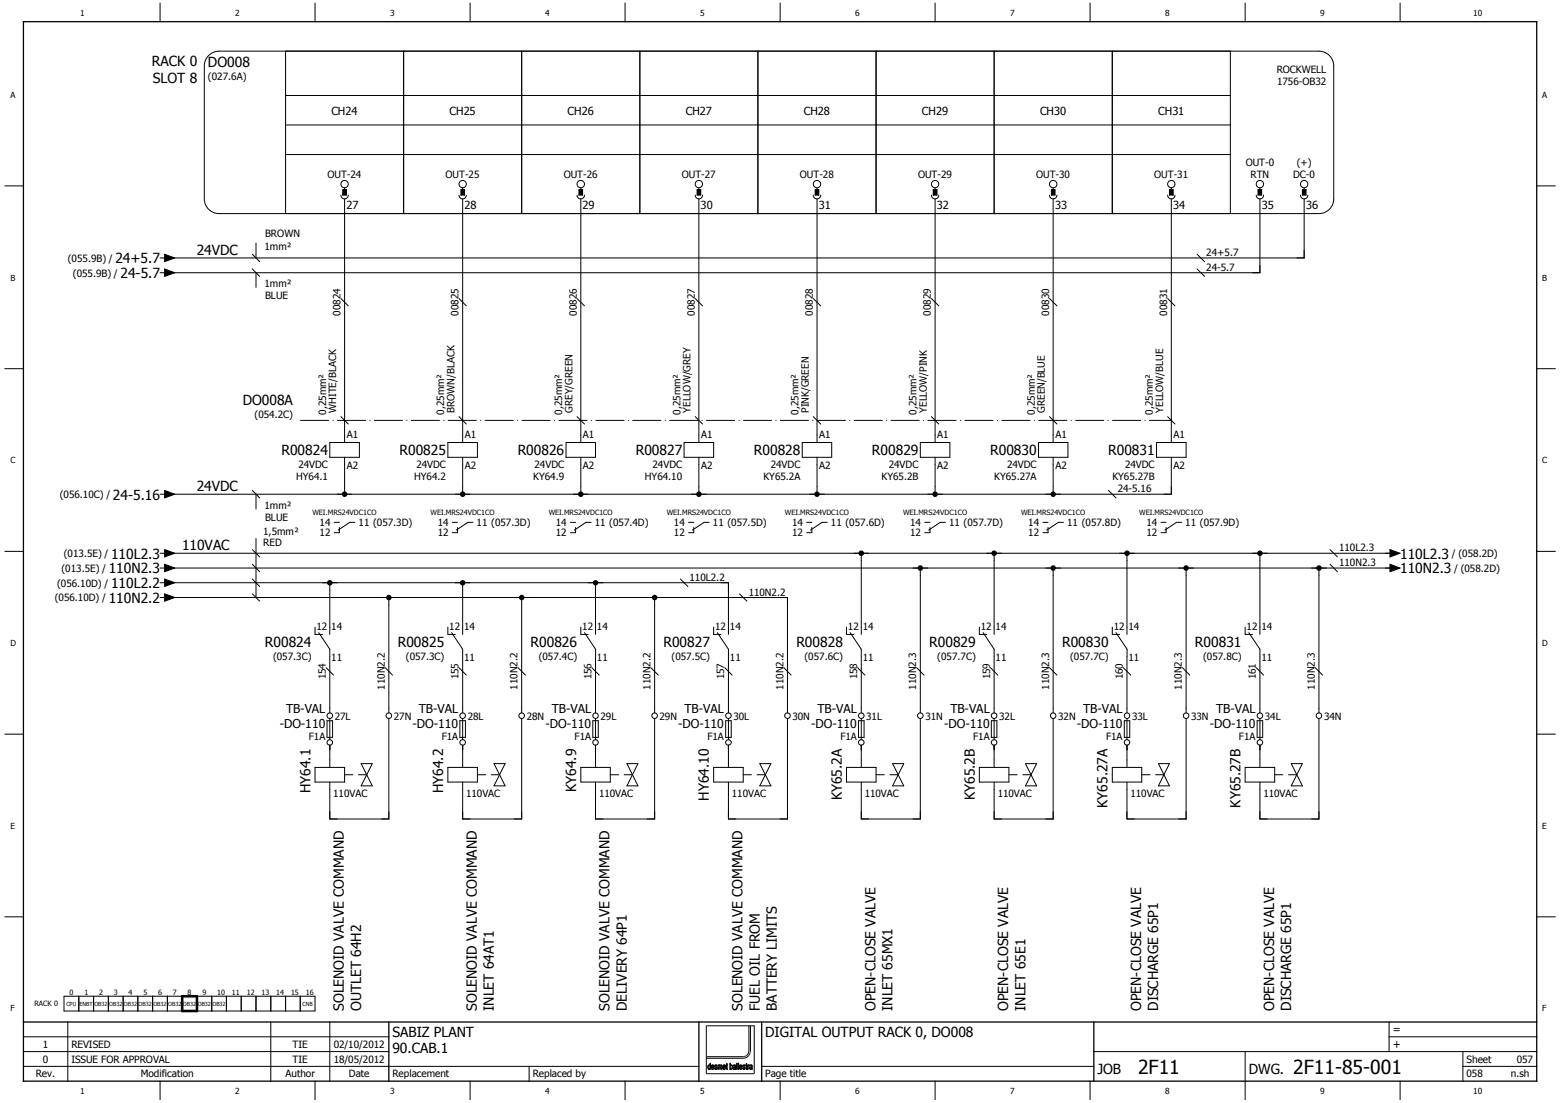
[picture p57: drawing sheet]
<svg xmlns="http://www.w3.org/2000/svg" width="297mm" height="210mm" viewBox="0 0 297 210" stroke-linecap="round" stroke-linejoin="round" font-family="sans-serif">
<defs><g id="words">
<g font-size="3.7">
<text x="216.7" y="204.4">2F11</text>
<text x="246.2" y="204.4">2F11-85-001</text>
</g>
<g font-size="2.6">
<text x="28.9" y="12.7">RACK 0</text>
<text x="29.1" y="15.8">SLOT 8</text>
<text x="39.6" y="12.7">DO008</text>
<text x="22" y="50.1">24+5.7</text>
<text x="22.9" y="52.9">24-5.7</text>
<text x="37.5" y="48.5">24VDC</text>
<text x="46.2" y="77.2">DO008A</text>
<text x="53.6" y="86.7">R00824</text>
<text x="76.1" y="86.7">R00825</text>
<text x="98.6" y="86.7">R00826</text>
<text x="121" y="86.7">R00827</text>
<text x="143.5" y="86.7">R00828</text>
<text x="166" y="86.7">R00829</text>
<text x="188.5" y="86.7">R00830</text>
<text x="211" y="86.7">R00831</text>
<text x="21.5" y="95.1">24-5.16</text>
<text x="37.5" y="93.5">24VDC</text>
<text x="21.1" y="106.3">110L2.3</text>
<text x="34.7" y="104.8">110VAC</text>
<text x="266.6" y="106.3">110L2.3</text>
<text x="20.7" y="109.2">110N2.3</text>
<text x="21.1" y="112">110L2.2</text>
<text x="266.6" y="109.2">110N2.3</text>
<text x="20.7" y="114.8">110N2.2</text>
<text x="50.4" y="123.2">R00824</text>
<text x="75.7" y="123.2">R00825</text>
<text x="101" y="123.2">R00826</text>
<text x="126.3" y="123.2">R00827</text>
<text x="151.6" y="123.2">R00828</text>
<text x="176.9" y="123.2">R00829</text>
<text x="202.2" y="123.2">R00830</text>
<text x="227.5" y="123.2">R00831</text>
<text x="59.1" y="151" transform="rotate(-90 59.1 151)">HY64.1</text>
<text x="84.4" y="151" transform="rotate(-90 84.4 151)">HY64.2</text>
<text x="109.7" y="150.7" transform="rotate(-90 109.7 150.7)">KY64.9</text>
<text x="135" y="152.4" transform="rotate(-90 135 152.4)">HY64.10</text>
<text x="160.3" y="152.3" transform="rotate(-90 160.3 152.3)">KY65.2A</text>
<text x="185.6" y="152.3" transform="rotate(-90 185.6 152.3)">KY65.2B</text>
<text x="210.9" y="153.8" transform="rotate(-90 210.9 153.8)">KY65.27A</text>
<text x="236.2" y="153.7" transform="rotate(-90 236.2 153.7)">KY65.27B</text>
<text x="65.5" y="192.4" transform="rotate(-90 65.5 192.4)">SOLENOID VALVE COMMAND</text>
<text x="68.7" y="192.4" transform="rotate(-90 68.7 192.4)">OUTLET 64H2</text>
<text x="74.7" y="197.4">SABIZ PLANT</text>
<text x="90.8" y="192.4" transform="rotate(-90 90.8 192.4)">SOLENOID VALVE COMMAND</text>
<text x="94.1" y="192.4" transform="rotate(-90 94.1 192.4)">INLET 64AT1</text>
<text x="116.1" y="192.4" transform="rotate(-90 116.1 192.4)">SOLENOID VALVE COMMAND</text>
<text x="119.4" y="192.4" transform="rotate(-90 119.4 192.4)">DELIVERY 64P1</text>
<text x="141.4" y="192.4" transform="rotate(-90 141.4 192.4)">SOLENOID VALVE COMMAND</text>
<text x="144.6" y="192.4" transform="rotate(-90 144.6 192.4)">FUEL OIL FROM</text>
<text x="145.7" y="197.4">DIGITAL OUTPUT RACK 0, DO008</text>
<text x="147.9" y="192.4" transform="rotate(-90 147.9 192.4)">BATTERY LIMITS</text>
<text x="166.7" y="192.4" transform="rotate(-90 166.7 192.4)">OPEN-CLOSE VALVE</text>
<text x="169.9" y="192.4" transform="rotate(-90 169.9 192.4)">INLET 65MX1</text>
<text x="192" y="192.4" transform="rotate(-90 192 192.4)">OPEN-CLOSE VALVE</text>
<text x="195.3" y="192.4" transform="rotate(-90 195.3 192.4)">INLET 65E1</text>
<text x="217.3" y="192.4" transform="rotate(-90 217.3 192.4)">OPEN-CLOSE VALVE</text>
<text x="220.6" y="192.4" transform="rotate(-90 220.6 192.4)">DISCHARGE 65P1</text>
<text x="242.6" y="192.4" transform="rotate(-90 242.6 192.4)">OPEN-CLOSE VALVE</text>
<text x="245.8" y="192.4" transform="rotate(-90 245.8 192.4)">DISCHARGE 65P1</text>
<text x="74.7" y="200.6">90.CAB.1</text>
<text x="209" y="204.4">JOB</text>
<text x="237.8" y="204.4">DWG.</text>
</g>
<g font-size="2.3">
<text x="54.5" y="135.7">TB-VAL</text>
<text x="79.8" y="135.7">TB-VAL</text>
<text x="105.1" y="135.7">TB-VAL</text>
<text x="130.4" y="135.7">TB-VAL</text>
<text x="155.7" y="135.7">TB-VAL</text>
<text x="181" y="135.7">TB-VAL</text>
<text x="206.3" y="135.7">TB-VAL</text>
<text x="231.6" y="135.7">TB-VAL</text>
<text x="53.3" y="138.5">-DO-110</text>
<text x="78.6" y="138.5">-DO-110</text>
<text x="103.9" y="138.5">-DO-110</text>
<text x="129.2" y="138.5">-DO-110</text>
<text x="154.5" y="138.5">-DO-110</text>
<text x="179.8" y="138.5">-DO-110</text>
<text x="205.1" y="138.5">-DO-110</text>
<text x="230.4" y="138.5">-DO-110</text>
</g>
<g font-size="2.1">
<text x="63.1" y="21.8">CH24</text>
<text x="85.6" y="21.8">CH25</text>
<text x="108.1" y="21.8">CH26</text>
<text x="130.6" y="21.8">CH27</text>
<text x="153.1" y="21.8">CH28</text>
<text x="175.6" y="21.8">CH29</text>
<text x="198" y="21.8">CH30</text>
<text x="220.5" y="21.8">CH31</text>
<text x="66" y="39.8">27</text>
<text x="88.4" y="39.8">28</text>
<text x="110.9" y="39.8">29</text>
<text x="133.4" y="39.8">30</text>
<text x="155.9" y="39.8">31</text>
<text x="178.4" y="39.8">32</text>
<text x="200.9" y="39.8">33</text>
<text x="223.4" y="39.8">34</text>
<text x="240.2" y="39.8">35</text>
<text x="248.7" y="39.8">36</text>
<text x="265.2" y="196.7">=</text>
<text x="265.2" y="199.5">+</text>
</g>
<g font-size="1.9">
<text x="39.6" y="15.2">(027.6A)</text>
<text x="243.1" y="13.9">ROCKWELL</text>
<text x="243.2" y="16.2">1756-OB32</text>
<text x="62.4" y="33.9">OUT-24</text>
<text x="84.9" y="33.9">OUT-25</text>
<text x="107.3" y="33.9">OUT-26</text>
<text x="129.8" y="33.9">OUT-27</text>
<text x="152.3" y="33.9">OUT-28</text>
<text x="174.8" y="33.9">OUT-29</text>
<text x="197.3" y="33.9">OUT-30</text>
<text x="219.8" y="33.9">OUT-31</text>
<text x="237.2" y="31.6">OUT-0</text>
<text x="238.1" y="33.9">RTN</text>
<text x="246.2" y="33.9">DC-0</text>
<text x="246.9" y="31.6">(+)</text>
<text x="50.4" y="47.7">1mm²</text>
<text x="50.5" y="45.1">BROWN</text>
<text x="12.9" y="49.8">(055.9B) /</text>
<text x="13.9" y="52.6">(055.9B) /</text>
<text x="229.7" y="48.7">24+5.7</text>
<text x="229.7" y="51.5">24-5.7</text>
<text x="50.4" y="54.7">1mm²</text>
<text x="50.5" y="57">BLUE</text>
<text x="64.8" y="60.1" transform="rotate(-90 64.8 60.1)">00824</text>
<text x="87.3" y="60.1" transform="rotate(-90 87.3 60.1)">00825</text>
<text x="109.8" y="60.1" transform="rotate(-90 109.8 60.1)">00826</text>
<text x="132.3" y="60.1" transform="rotate(-90 132.3 60.1)">00827</text>
<text x="154.8" y="60.1" transform="rotate(-90 154.8 60.1)">00828</text>
<text x="177.3" y="60.1" transform="rotate(-90 177.3 60.1)">00829</text>
<text x="199.8" y="60.1" transform="rotate(-90 199.8 60.1)">00830</text>
<text x="222.2" y="60.1" transform="rotate(-90 222.2 60.1)">00831</text>
<text x="48.5" y="79.6">(054.2C)</text>
<text x="62.1" y="79" transform="rotate(-90 62.1 79)">0,25mm²</text>
<text x="64" y="78.6" transform="rotate(-90 64 78.6)">WHITE/BLACK</text>
<text x="66" y="83.4">A1</text>
<text x="84.6" y="79" transform="rotate(-90 84.6 79)">0,25mm²</text>
<text x="86.5" y="78.6" transform="rotate(-90 86.5 78.6)">BROWN/BLACK</text>
<text x="88.5" y="83.4">A1</text>
<text x="107.1" y="79" transform="rotate(-90 107.1 79)">0,25mm²</text>
<text x="109" y="78.6" transform="rotate(-90 109 78.6)">GREY/GREEN</text>
<text x="111" y="83.4">A1</text>
<text x="129.6" y="79" transform="rotate(-90 129.6 79)">0,25mm²</text>
<text x="131.5" y="78.6" transform="rotate(-90 131.5 78.6)">YELLOW/GREY</text>
<text x="133.5" y="83.4">A1</text>
<text x="152" y="79" transform="rotate(-90 152 79)">0,25mm²</text>
<text x="154" y="78.6" transform="rotate(-90 154 78.6)">PINK/GREEN</text>
<text x="156" y="83.4">A1</text>
<text x="174.5" y="79" transform="rotate(-90 174.5 79)">0,25mm²</text>
<text x="176.5" y="78.6" transform="rotate(-90 176.5 78.6)">YELLOW/PINK</text>
<text x="178.5" y="83.4">A1</text>
<text x="197" y="79" transform="rotate(-90 197 79)">0,25mm²</text>
<text x="199" y="78.6" transform="rotate(-90 199 78.6)">GREEN/BLUE</text>
<text x="201" y="83.4">A1</text>
<text x="219.5" y="79" transform="rotate(-90 219.5 79)">0,25mm²</text>
<text x="221.5" y="78.6" transform="rotate(-90 221.5 78.6)">YELLOW/BLUE</text>
<text x="223.5" y="83.4">A1</text>
<text x="56.8" y="89.1">24VDC</text>
<text x="66" y="89.3">A2</text>
<text x="79.3" y="89.1">24VDC</text>
<text x="88.5" y="89.3">A2</text>
<text x="101.8" y="89.1">24VDC</text>
<text x="111" y="89.3">A2</text>
<text x="124.3" y="89.1">24VDC</text>
<text x="133.5" y="89.3">A2</text>
<text x="146.8" y="89.1">24VDC</text>
<text x="156" y="89.3">A2</text>
<text x="169.2" y="89.1">24VDC</text>
<text x="178.5" y="89.3">A2</text>
<text x="191.7" y="89.1">24VDC</text>
<text x="201" y="89.3">A2</text>
<text x="214.2" y="89.1">24VDC</text>
<text x="223.5" y="89.3">A2</text>
<text x="11.4" y="94.8">(056.10C) /</text>
<text x="56.4" y="91.4">HY64.1</text>
<text x="78.9" y="91.4">HY64.2</text>
<text x="101.5" y="91.4">KY64.9</text>
<text x="122.8" y="91.4">HY64.10</text>
<text x="145.4" y="91.4">KY65.2A</text>
<text x="167.9" y="91.4">KY65.2B</text>
<text x="189.3" y="91.4">KY65.27A</text>
<text x="211.8" y="91.4">KY65.27B</text>
<text x="212.8" y="93.7">24-5.16</text>
<text x="50.1" y="101.8">1,5mm²</text>
<text x="50.4" y="96.9">1mm²</text>
<text x="50.5" y="99.1">BLUE</text>
<text x="60.9" y="100.2">14</text>
<text x="68.3" y="100.2">11 (057.3D)</text>
<text x="83.4" y="100.2">14</text>
<text x="90.8" y="100.2">11 (057.3D)</text>
<text x="105.8" y="100.2">14</text>
<text x="113.3" y="100.2">11 (057.4D)</text>
<text x="128.3" y="100.2">14</text>
<text x="135.7" y="100.2">11 (057.5D)</text>
<text x="150.8" y="100.2">14</text>
<text x="158.2" y="100.2">11 (057.6D)</text>
<text x="173.3" y="100.2">14</text>
<text x="180.7" y="100.2">11 (057.7D)</text>
<text x="195.8" y="100.2">14</text>
<text x="203.2" y="100.2">11 (057.8D)</text>
<text x="218.3" y="100.2">14</text>
<text x="225.7" y="100.2">11 (057.9D)</text>
<text x="12.1" y="106">(013.5E) /</text>
<text x="50.1" y="103.9">RED</text>
<text x="60.9" y="102.1">12</text>
<text x="83.4" y="102.1">12</text>
<text x="105.8" y="102.1">12</text>
<text x="128.3" y="102.1">12</text>
<text x="150.8" y="102.1">12</text>
<text x="173.3" y="102.1">12</text>
<text x="195.8" y="102.1">12</text>
<text x="218.3" y="102.1">12</text>
<text x="255" y="104.9">110L2.3</text>
<text x="255" y="107.8">110N2.3</text>
<text x="276.4" y="106">/ (058.2D)</text>
<text x="10.9" y="111.7">(056.10D) /</text>
<text x="11.7" y="108.9">(013.5E) /</text>
<text x="131.3" y="110.6">110L2.2</text>
<text x="142.6" y="113.4">110N2.2</text>
<text x="276.9" y="108.9">/ (058.2D)</text>
<text x="10.5" y="114.5">(056.10D) /</text>
<text x="60.3" y="119.9">12</text>
<text x="63.1" y="119.9">14</text>
<text x="85.6" y="119.9">12</text>
<text x="88.4" y="119.9">14</text>
<text x="110.9" y="119.9">12</text>
<text x="113.7" y="119.9">14</text>
<text x="136.2" y="119.9">12</text>
<text x="139" y="119.9">14</text>
<text x="161.5" y="119.9">12</text>
<text x="164.3" y="119.9">14</text>
<text x="186.8" y="119.9">12</text>
<text x="189.6" y="119.9">14</text>
<text x="212.1" y="119.9">12</text>
<text x="214.9" y="119.9">14</text>
<text x="237.4" y="119.9">12</text>
<text x="240.2" y="119.9">14</text>
<text x="52" y="125.6">(057.3C)</text>
<text x="63.1" y="125.9">11</text>
<text x="77.3" y="125.6">(057.3C)</text>
<text x="88.4" y="125.9">11</text>
<text x="102.6" y="125.6">(057.4C)</text>
<text x="113.7" y="125.9">11</text>
<text x="127.9" y="125.6">(057.5C)</text>
<text x="139" y="125.9">11</text>
<text x="153.2" y="125.6">(057.6C)</text>
<text x="164.3" y="125.9">11</text>
<text x="178.5" y="125.6">(057.7C)</text>
<text x="189.6" y="125.9">11</text>
<text x="203.8" y="125.6">(057.7C)</text>
<text x="214.9" y="125.9">11</text>
<text x="229.1" y="125.6">(057.8C)</text>
<text x="240.2" y="125.9">11</text>
<text x="62" y="129.3" transform="rotate(-90 62 129.3)">154</text>
<text x="73.3" y="131.3" transform="rotate(-90 73.3 131.3)">110N2.2</text>
<text x="87.3" y="129.3" transform="rotate(-90 87.3 129.3)">155</text>
<text x="98.5" y="131.3" transform="rotate(-90 98.5 131.3)">110N2.2</text>
<text x="112.6" y="129.3" transform="rotate(-90 112.6 129.3)">156</text>
<text x="123.9" y="131.3" transform="rotate(-90 123.9 131.3)">110N2.2</text>
<text x="137.9" y="129.3" transform="rotate(-90 137.9 129.3)">157</text>
<text x="149.2" y="131.3" transform="rotate(-90 149.2 131.3)">110N2.2</text>
<text x="163.2" y="129.3" transform="rotate(-90 163.2 129.3)">158</text>
<text x="174.5" y="131.3" transform="rotate(-90 174.5 131.3)">110N2.3</text>
<text x="188.5" y="129.3" transform="rotate(-90 188.5 129.3)">159</text>
<text x="199.8" y="131.3" transform="rotate(-90 199.8 131.3)">110N2.3</text>
<text x="213.8" y="129.3" transform="rotate(-90 213.8 129.3)">160</text>
<text x="225.1" y="131.3" transform="rotate(-90 225.1 131.3)">110N2.3</text>
<text x="239.1" y="129.3" transform="rotate(-90 239.1 129.3)">161</text>
<text x="250.4" y="131.3" transform="rotate(-90 250.4 131.3)">110N2.3</text>
<text x="63.8" y="137">27L</text>
<text x="75" y="137">27N</text>
<text x="89.1" y="137">28L</text>
<text x="100.3" y="137">28N</text>
<text x="114.4" y="137">29L</text>
<text x="125.6" y="137">29N</text>
<text x="139.7" y="137">30L</text>
<text x="150.9" y="137">30N</text>
<text x="164.9" y="137">31L</text>
<text x="176.2" y="137">31N</text>
<text x="190.3" y="137">32L</text>
<text x="201.5" y="137">32N</text>
<text x="215.6" y="137">33L</text>
<text x="226.8" y="137">33N</text>
<text x="240.9" y="137">34L</text>
<text x="252.1" y="137">34N</text>
<text x="58.8" y="140.9">F1A</text>
<text x="84.1" y="140.9">F1A</text>
<text x="109.4" y="140.9">F1A</text>
<text x="134.7" y="140.9">F1A</text>
<text x="160" y="140.9">F1A</text>
<text x="185.3" y="140.9">F1A</text>
<text x="210.6" y="140.9">F1A</text>
<text x="235.9" y="140.9">F1A</text>
<text x="63.5" y="151.6">110VAC</text>
<text x="88.7" y="151.6">110VAC</text>
<text x="114.1" y="151.6">110VAC</text>
<text x="139.4" y="151.6">110VAC</text>
<text x="164.7" y="151.6">110VAC</text>
<text x="190" y="151.6">110VAC</text>
<text x="215.3" y="151.6">110VAC</text>
<text x="240.6" y="151.6">110VAC</text>
<text x="8.1" y="202.3">0</text>
<text x="8.1" y="199.5">1</text>
<text x="13.6" y="202.3">ISSUE FOR APPROVAL</text>
<text x="13.6" y="199.5">REVISED</text>
<text x="55.7" y="202.3">TIE</text>
<text x="55.7" y="199.5">TIE</text>
<text x="63.5" y="202.3">18/05/2012</text>
<text x="63.5" y="199.5">02/10/2012</text>
<text x="279.2" y="202.3">Sheet</text>
<text x="288.8" y="202.3">057</text>
<text x="6.8" y="205.1">Rev.</text>
<text x="26.8" y="205.1">Modification</text>
<text x="54.4" y="205.1">Author</text>
<text x="66.4" y="205.1">Date</text>
<text x="74.7" y="205.1">Replacement</text>
<text x="101.4" y="205.1">Replaced by</text>
<text x="145.7" y="205.1">Page title</text>
<text x="279.2" y="205.1">058</text>
<text x="287.7" y="205.1">n.sh</text>
</g>
<g font-size="1.6">
<text x="15.3" y="3.1">1</text>
<text x="44.8" y="3.1">2</text>
<text x="74.3" y="3.1">3</text>
<text x="103.8" y="3.1">4</text>
<text x="133.3" y="3.1">5</text>
<text x="162.9" y="3.1">6</text>
<text x="192.4" y="3.1">7</text>
<text x="221.9" y="3.1">8</text>
<text x="251.4" y="3.1">9</text>
<text x="280.5" y="3.1">10</text>
<text x="2" y="18.6">A</text>
<text x="293.7" y="18.6">A</text>
<text x="2" y="53.4">B</text>
<text x="293.7" y="53.4">B</text>
<text x="2" y="88.2">C</text>
<text x="293.7" y="88.2">C</text>
<text x="2" y="123">D</text>
<text x="293.7" y="123">D</text>
<text x="2" y="157.8">E</text>
<text x="293.7" y="157.8">E</text>
<text x="2" y="192.6">F</text>
<text x="293.7" y="192.6">F</text>
<text x="15.3" y="208.3">1</text>
<text x="44.8" y="208.3">2</text>
<text x="74.3" y="208.3">3</text>
<text x="103.8" y="208.3">4</text>
<text x="133.3" y="208.3">5</text>
<text x="162.9" y="208.3">6</text>
<text x="192.4" y="208.3">7</text>
<text x="221.9" y="208.3">8</text>
<text x="251.4" y="208.3">9</text>
<text x="280.5" y="208.3">10</text>
</g>
<g font-size="1.4">
<text x="59.5" y="98">WEI.MRS24VDC1CO</text>
<text x="82" y="98">WEI.MRS24VDC1CO</text>
<text x="104.5" y="98">WEI.MRS24VDC1CO</text>
<text x="127" y="98">WEI.MRS24VDC1CO</text>
<text x="149.5" y="98">WEI.MRS24VDC1CO</text>
<text x="172" y="98">WEI.MRS24VDC1CO</text>
<text x="194.4" y="98">WEI.MRS24VDC1CO</text>
<text x="216.9" y="98">WEI.MRS24VDC1CO</text>
<text x="6.6" y="191.5">RACK 0</text>
<text x="13.2" y="189.4">0</text>
<text x="16.1" y="189.4">1</text>
<text x="18.9" y="189.4">2</text>
<text x="21.7" y="189.4">3</text>
<text x="24.5" y="189.4">4</text>
<text x="27.3" y="189.4">5</text>
<text x="30.1" y="189.4">6</text>
<text x="32.9" y="189.4">7</text>
<text x="35.7" y="189.4">8</text>
<text x="38.5" y="189.4">9</text>
<text x="41.4" y="189.4">10</text>
<text x="44.2" y="189.4">11</text>
<text x="47" y="189.4">12</text>
<text x="49.8" y="189.4">13</text>
<text x="52.6" y="189.4">14</text>
<text x="55.4" y="189.4">15</text>
<text x="58.2" y="189.4">16</text>
</g>
<g font-size="1.1">
<text x="12.6" y="191.5">CPU</text>
<text x="15.1" y="191.5">ENBT</text>
<text x="18" y="191.5">OB32 OB32</text>
<text x="23.6" y="191.5">OB32 OB32 OB32 OB32</text>
<text x="34.8" y="191.5">OB32 OB32 OB32</text>
<text x="57.6" y="191.5">CNB</text>
</g>
</g></defs>
<path d="M209.8 .5l-209 209M296.2 .6l-295.4 208.8M.8 209.2l.3 .3" fill="none" stroke="#fff" stroke-width=".19"/>
<g fill="none" stroke="#010101" stroke-width=".19">
<path d="M30.5 .6v3.5M60 .6v3.5M89.5 .6v3.5M119 .6v3.5M148.5 .6v3.5M178.1 .6v3.5M207.6 .6v3.5M237.1 .6v3.5M266.6 .6v3.5M.9 35.4h3.6M292.6 35.4h3.5M.9 70.2h3.6"/>
<path d="M292.6 70.2h3.5M.9 105h3.6M292.6 105h3.5M.9 139.8h3.6M292.6 139.8h3.5M.9 174.5h3.6M292.6 174.5h3.5M4.5 197.4h69.5M12.9 194.6v11.2M51.6 194.6v11.2M62.8 194.6v11.2M134.5 195.3h8.1v5a1.08 1.08 0 0 1-1.1 .9h-7z"/>
<path d="M264.5 197.4h28.1M264.5 194.6v5.6M4.5 203h128.6M4.5 200.2h69.5M30.5 205.8v3.5M60 205.8v3.5M89.5 205.8v3.5M100.8 203v2.8M119 205.8v3.5M135.6 203.4h.1M135.6 202.8h.2l.1 .3h-.4zM135.9 202.8h.1"/>
<path d="M135.9 202.8l.1 .4h-.2v-.1v.1h-.3l.1 .2M135.9 202.8a.4 .4 0 0 0-.5 .2 .4 .4 0 0 0 .1 .5l.2 .1 .3-.3-.3 .2-.1-.1M148.5 205.8v3.5M178.1 205.8v3.5M207.6 205.8v3.5M208.3 200.2h84.3M237.1 200.2v9.1M266.6 205.8v3.5M278.6 203h14M278.6 200.2v5.6"/>
</g>
<path d="M4.5 4.1h288.1v201.7h-288.1zM4.5 194.6h288.1M74 194.6v11.2M133.1 194.6v11.2M145 194.6v11.2M208.3 194.6v11.2" fill="none" stroke="#010101" stroke-width=".25"/>
<path d="M135.6 202.7l.3 .2 .1 .3h-.2v-.3a.17 .17 0 0 0-.2-.1 .17 .17 0 0 0-.1 .3h.3v.1h-.3l.1 .3 .4-.2a.32 .32 0 0 1-.5 .3 .32 .32 0 0 1-.1-.5z" fill="#010101"/>
<path d="M137.8 203.4h.1M137.8 203.4v.1M137.8 202.8h.2l.1 .3h-.4zM137.8 203.5h.1M137.9 203.5l.3-.2-.1 .2M138.1 203.5h.1M138.1 202.8h.1M138.1 202.8l.1 .4h-.2v-.1v.1h-.3l.1 .2M138.1 202.8a.4 .4 0 0 0-.5 .2 .4 .4 0 0 0 .1 .5l.2 .1 .2-.1" fill="none" stroke="#010101" stroke-width=".19"/>
<path d="M137.7 202.8l.3-.1 .2 .5h-.2v-.3a.17 .17 0 0 0-.2-.1 .17 .17 0 0 0-.1 .3h.3v.1h-.3l.1 .3 .4-.2-.1 .2-.2 .1-.2-.1z" fill="#010101"/>
<g fill="none" stroke="#010101" stroke-width=".19">
<path d="M139.1 203.3v.1M139.1 203.4l.1 .1M139.1 202.9v.4M139.1 202.9l.2-.1 .1 .3-.2 .4M139.1 202.9h.1M139.2 203.5h.1M139.2 203.5v.1M139.3 202.7h.1M139.4 203.5l-.2 .1M139.4 203.4v.1M139.5 202.9h.1M139.5 202.9l-.1 .5"/>
<path d="M139.5 202.9l-.1-.2-.3 .1v-.4h-.1v1.2l.1-.1 .1 .1"/>
</g>
<path d="M139 202.4h.1v.4a.43 .43 0 0 1 .4 .3 .43 .43 0 0 1-.2 .5v-.1a.34 .34 0 0 0 .2-.4 .34 .34 0 0 0-.3-.3l-.1 .4 .1 .4-.1-.1-.1 .1z" fill="#010101"/>
<g fill="none" stroke="#010101" stroke-width=".19">
<path d="M139.7 202.7h.1M139.7 202.7h.3M139.7 202.7l-.1 .2 .3-.1 .1 .2M139.7 203.1l-.1 .3 .2 .2M139.8 203.1h-.1M139.8 203.5v.1zM139.9 203.4v.1M140 202.7h.1M140 203h.1M140 203l-.2 .1M140 202.7l.1 .9-.1-.1-.2 .1"/>
<circle cx="139.9" cy="203.3" r=".17"/>
</g>
<path d="M139.7 202.7l.4 .1v.8l-.1-.1-.2 .1 .2-.5-.3 .2 .1 .3-.2-.1v-.3l.4-.2-.1-.2-.3 .1z" fill="#010101"/>
<path d="M140.9 203.4h.1M140.9 203.4l.1 .1M140.9 202.8h.2l.1 .3h-.3zM141 203.5h.1M141.1 203.5l.2-.2-.1 .2M141.2 203.5h.1M141.2 202.8h.1M141.2 202.8l.1 .4h-.2v-.1v.1h-.2v.2M141.2 202.8a.4 .4 0 0 0-.5 .2 .4 .4 0 0 0 .2 .5h.3" fill="none" stroke="#010101" stroke-width=".19"/>
<path d="M141 202.7l.3 .2v.3h-.2v-.1h.1v-.2a.17 .17 0 0 0-.2-.1 .17 .17 0 0 0-.1 .3h.2v.1h-.2l.1 .3 .3-.2-.2 .3a.49 .49 0 0 1-.4-.4 .49 .49 0 0 1 .3-.5z" fill="#010101"/>
<g fill="none" stroke="#010101" stroke-width=".19">
<path d="M142.9 202.7h.1M142.9 202.7h.2M142.9 202.7l-.2 .2 .3-.1 .1 .2M142.9 203.1h.1M143 203.5v.1M143.1 202.7h.1M143.1 203h.1M143.1 203a.29 .29 0 0 0-.4 .2 .29 .29 0 0 0 .3 .4M143.1 202.7l.2 .9-.1-.1-.2 .1"/>
<circle cx="143" cy="203.3" r=".16"/>
</g>
<path d="M142.8 202.8l.1-.1 .3 .1 .1 .8-.1-.1-.2 .1 .1-.5-.2 .2 .1 .3-.3-.1 .1-.3 .3-.2-.1-.2-.3 .1z" fill="#010101"/>
<path d="M134.9 202.9a.3 .3 0 0 1 .3 .2 .3 .3 0 0 1-.2 .4l-.1-.2zM135 203.5h.1M135.2 202.4l.1 1.2-.1-.1-.2 .1v-.1v.1a.51 .51 0 0 1 .1-.9l.1 .1z" fill="none" stroke="#010101" stroke-width=".19"/>
<path d="M135.2 202.4l.1 1.2-.1-.1-.2 .1v-.1a.42 .42 0 0 0 .1-.7l-.2 .2 .1 .6a.48 .48 0 0 1-.2-.5 .48 .48 0 0 1 .3-.4l.1 .1z" fill="#010101"/>
<path d="M136.2 202.7h.1M136.2 202.7l-.1 .4 .4 .2-.2 .2M136.2 202.7h.2M136.2 203.4h.1M136.2 203.4l.1 .1M136.3 203.5h.1M136.4 202.7h.1M136.4 202.7l.1 .2-.3-.1a.23 .23 0 0 0 .1 .3 .23 .23 0 0 0 .2 .1 .27 .27 0 0 1-.1 .4 .27 .27 0 0 1-.3-.3l.1 .1" fill="none" stroke="#010101" stroke-width=".19"/>
<path d="M136.1 202.8l.3-.1 .1 .2-.2-.1-.1 .2a.32 .32 0 0 1 .4 .3 .32 .32 0 0 1-.4 .3l-.1-.3 .2 .2 .2-.2-.4-.2z" fill="#010101"/>
<path d="M136.7 202.7l.1 .1 .2-.1 .1 .1 .3-.1 .1 .9h-.1v-.8l-.2 .1v.7h-.1v-.7l-.2-.1-.1 .8h-.1zM137 202.7h.1M137.2 202.9h.1" fill="none" stroke="#010101" stroke-width=".19"/>
<path d="M136.7 202.7l.1 .1 .2-.1 .1 .1 .3-.1 .1 .9h-.1l-.1-.8-.1 .2v.6h-.1l-.1-.8-.2 .1v.7h-.1z" fill="#010101"/>
<path d="M138.3 202.5l.1-.1v.3h.2l-.2 .1 .2 .8-.3-.1zM138.4 203.4h.1" fill="none" stroke="#010101" stroke-width=".19"/>
<path d="M138.3 202.5l.1-.1v.3h.2l-.2 .1 .2 .8-.3-.1z" fill="#010101"/>
<path d="M140.3 202.4h.1v1.2h-.1z" fill="none" stroke="#010101" stroke-width=".19"/>
<path d="M140.3 202.4h.1v1.2h-.1z" fill="#010101"/>
<path d="M140.5 202.4h.1v1.2h-.1z" fill="none" stroke="#010101" stroke-width=".19"/>
<path d="M140.5 202.4h.1v1.2h-.1z" fill="#010101"/>
<path d="M141.6 203.4h.1M141.6 203.4l.1 .1M141.7 203.5h.1M141.8 202.7l.1 .2-.3-.1a.23 .23 0 0 0 0 .3 .23 .23 0 0 0 .3 .1 .27 .27 0 0 1-.1 .4 .27 .27 0 0 1-.4-.3l.2 .1M141.8 202.7h.1M141.8 202.7a.28 .28 0 0 0-.4 .3 .28 .28 0 0 0 .4 .3l-.1 .2" fill="none" stroke="#010101" stroke-width=".19"/>
<path d="M141.5 202.8a.18 .18 0 0 1 .2-.1 .18 .18 0 0 1 .1 .2l-.1-.1-.2 .2a.32 .32 0 0 1 .4 .3 .32 .32 0 0 1-.3 .3l-.2-.3 .3 .2 .1-.2-.1-.1a.26 .26 0 0 1-.3-.2 .26 .26 0 0 1 .1-.2z" fill="#010101"/>
<path d="M142.2 203.4v-1l-.2 .4 .1 .7 .2 .1v-.1M142.2 203.4h.1M142.2 203.4v.1M142.2 203.5h.1" fill="none" stroke="#010101" stroke-width=".19"/>
<path d="M142.1 202.5l.1-.1 .1 .3-.1 .7 .1 .2-.2-.1z" fill="#010101"/>
<path d="M142.5 202.9h.1M142.7 202.7l-.2 .2M142.7 202.7h.1M142.7 202.7l-.2 .1-.1-.1v.9h.1v-.7" fill="none" stroke="#010101" stroke-width=".19"/>
<path d="M142.4 202.7l.1 .1 .2-.1-.2 .2v.7h-.1z" fill="#010101"/>
<g fill="none" stroke="#010101" stroke-width=".19">
<path d="M65.6 37.9v44.9M88.1 37.9v44.9M110.6 37.9v44.9M133.1 37.9v44.9M155.6 37.9v44.9M178.1 37.9v44.9M200.5 37.9v44.9M223 37.9v44.9M239.9 37.9v14h-208M248.3 37.9v11.2h-216.4M64.2 94.1h2.8M65.6 88.5v5.6"/>
<path d="M88.1 88.5v4.2M110.6 88.5v4.2M133.1 88.5v4.2M155.6 88.5v4.2M178.1 88.5v4.2M200.5 88.5v4.2M223 88.5v5.6h-191.1M31.9 110.9h106.8v8.5M31.9 113.7h118v21.1M62.8 112.4v7M74 115.2v19.6M88.1 112.4v7"/>
<path d="M99.3 115.2v19.6M113.4 112.4v7M124.6 115.2v19.6M164 106.7v12.7M175.2 109.5v25.3M189.3 106.7v12.7M200.5 109.5v25.3M214.6 106.7v12.7M225.8 109.5v25.3M239.9 106.7v12.7M251.1 109.5v25.3M265.2 108.1h-233.3"/>
<path d="M265.2 105.3h-233.3M62.8 125v9.8M74 136.8v19.1h-11.2v-5.6M88.1 125v9.8M99.3 136.8v19.1h-11.2v-5.6M113.4 125v9.8M124.6 136.8v19.1h-11.2v-5.6M138.7 125v9.8M149.9 136.8v19.1h-11.2v-5.6M164 125v9.8M175.2 136.8v19.1h-11.2v-5.6M189.3 125v9.8"/>
<path d="M200.5 136.8v19.1h-11.2v-5.6M214.6 125v9.8M225.8 136.8v19.1h-11.2v-5.6M239.9 125v9.8M251.1 136.8v19.1h-11.2v-5.6M62.8 141.9v2.8M88.1 141.9v2.8M113.4 141.9v2.8M138.7 141.9v2.8M164 141.9v2.8M189.3 141.9v2.8M214.6 141.9v2.8"/>
<path d="M239.9 141.9v2.8M12.2 189.7h22.5v2.8h-22.5zM15 189.7v2.8M17.8 189.7v2.8M20.6 189.7v2.8M23.4 189.7v2.8M26.2 189.7v2.8M29.1 189.7v2.8M31.9 189.7v2.8M37.5 189.7h22.5v2.8h-22.5zM40.3 189.7v2.8M43.1 189.7v2.8"/>
<path d="M45.9 189.7v2.8M48.7 189.7v2.8M51.6 189.7v2.8M54.4 189.7v2.8M57.2 189.7v2.8M142.6 195.3h.3M142.9 195.3v4.8a1.41 1.41 0 0 1-1.4 1.4h-7M142.9 195.3h.7v9.1h-9.1v-3.2M145 203h63.3"/>
</g>
<path d="M34.7 189.7h2.8v2.8h-2.8z" fill="none" stroke="#010101" stroke-width=".49"/>
<path d="M65.2 93.8a.53 .53 0 0 1 .6-.2 .53 .53 0 0 1 .3 .5h-.5h.5a.53 .53 0 0 1-.6 .5 .53 .53 0 0 1-.3-.8z" fill-rule="evenodd" fill="#010101"/>
<path d="M86.7 94.1h2.8M88.1 92.7v1.4" fill="none" stroke="#010101" stroke-width=".19"/>
<path d="M87.6 93.8a.53 .53 0 0 1 .6-.2 .53 .53 0 0 1 .4 .5h-.5h.5a.53 .53 0 0 1-.6 .5 .53 .53 0 0 1-.4-.8z" fill-rule="evenodd" fill="#010101"/>
<path d="M76.9 9.7h22.4v31h-22.4zM76.9 18.2h22.4M76.9 23.8h22.4M76.9 29.4h22.4M109.2 94.1h2.8M110.6 92.7v1.4" fill="none" stroke="#010101" stroke-width=".19"/>
<path d="M110.1 93.8a.53 .53 0 0 1 .6-.2 .53 .53 0 0 1 .4 .5h-.5h.5a.53 .53 0 0 1-.6 .5 .53 .53 0 0 1-.4-.8z" fill-rule="evenodd" fill="#010101"/>
<path d="M131.7 94.1h2.8M133.1 92.7v1.4" fill="none" stroke="#010101" stroke-width=".19"/>
<path d="M132.6 93.8a.53 .53 0 0 1 .6-.2 .53 .53 0 0 1 .4 .5h-.5h.5a.53 .53 0 0 1-.7 .5 .53 .53 0 0 1-.3-.8z" fill-rule="evenodd" fill="#010101"/>
<path d="M154.2 94.1h2.8M155.6 92.7v1.4" fill="none" stroke="#010101" stroke-width=".19"/>
<path d="M155.1 93.8a.52 .52 0 0 1 .6-.2 .52 .52 0 0 1 .4 .5h-.5h.5a.52 .52 0 0 1-.7 .5 .52 .52 0 0 1-.3-.8z" fill-rule="evenodd" fill="#010101"/>
<path d="M176.7 94.1h2.7M178.1 92.7v1.4" fill="none" stroke="#010101" stroke-width=".19"/>
<path d="M177.6 93.8a.53 .53 0 0 1 .6-.2 .53 .53 0 0 1 .4 .5h-.5h.5a.53 .53 0 0 1-.7 .5 .53 .53 0 0 1-.3-.8z" fill-rule="evenodd" fill="#010101"/>
<path d="M199.1 94.1h2.8M200.5 92.7v1.4" fill="none" stroke="#010101" stroke-width=".19"/>
<path d="M200.3 93.6a.52 .52 0 0 1 .8 .5h-.6h.6a.52 .52 0 0 1-.8 .4 .52 .52 0 0 1 0-.9z" fill-rule="evenodd" fill="#010101"/>
<g fill="none" stroke="#010101" stroke-width=".19">
<path d="M54.4 18.2h22.5M54.4 9.7h22.5v31h-22.5zM99.3 18.2h135M99.3 9.7h135v31h-135zM121.8 9.7v31M144.3 9.7v31M166.8 9.7v31M189.3 9.7v31M211.8 9.7v31M54.4 23.8h22.5M54.4 29.4h22.5M99.3 23.8h135"/>
<path d="M99.3 29.4h135M48.7 46.3v2.8M48.7 51.9v2.8M239.9 50.5v1.4h-1.4M248.3 47.7v1.4h-1.4M48.7 94.1v2.8M223 92.7v1.4h-1.4M48.7 102.5v11.2M61.4 110.9h2.8M62.8 110.9v1.5"/>
</g>
<path d="M62.3 110.7a.53 .53 0 0 1 .6-.3 .53 .53 0 0 1 .4 .5h-.5h.5a.53 .53 0 0 1-.6 .5 .53 .53 0 0 1-.4-.7z" fill-rule="evenodd" fill="#010101"/>
<path d="M72.6 113.7h2.9M74 113.7v1.5" fill="none" stroke="#010101" stroke-width=".19"/>
<path d="M73.8 113.3a.53 .53 0 0 1 .8 .4h-.6h.6a.53 .53 0 0 1-.8 .5 .53 .53 0 0 1 0-.9z" fill-rule="evenodd" fill="#010101"/>
<path d="M86.7 110.9h2.8M88.1 110.9v1.5M62.8 154.5v1.4h1.4M74 154.5v1.4h-1.4" fill="none" stroke="#010101" stroke-width=".19"/>
<path d="M87.6 110.7a.53 .53 0 0 1 .6-.3 .53 .53 0 0 1 .4 .5h-.5h.5a.53 .53 0 0 1-.6 .5 .53 .53 0 0 1-.4-.7z" fill-rule="evenodd" fill="#010101"/>
<path d="M97.9 113.7h2.9M99.3 113.7v1.5" fill="none" stroke="#010101" stroke-width=".19"/>
<path d="M99.1 113.3a.52 .52 0 0 1 .8 .4h-.6h.6a.52 .52 0 0 1-.8 .5 .52 .52 0 0 1 0-.9z" fill-rule="evenodd" fill="#010101"/>
<path d="M112 110.9h2.8M113.4 110.9v1.5M88.1 154.5v1.4h1.4M99.3 154.5v1.4h-1.4" fill="none" stroke="#010101" stroke-width=".19"/>
<path d="M112.9 110.7a.52 .52 0 0 1 .6-.3 .52 .52 0 0 1 .4 .5h-.5h.5a.52 .52 0 0 1-.6 .5 .52 .52 0 0 1-.4-.7z" fill-rule="evenodd" fill="#010101"/>
<path d="M123.2 113.7h2.8M124.6 113.7v1.5" fill="none" stroke="#010101" stroke-width=".19"/>
<path d="M124.4 113.3a.53 .53 0 0 1 .8 .4h-.6h.6a.53 .53 0 0 1-.8 .5 .53 .53 0 0 1 0-.9z" fill-rule="evenodd" fill="#010101"/>
<path d="M162.6 105.3h2.8M164 105.3v1.4M113.4 154.5v1.4h1.4M124.6 154.5v1.4h-1.4M138.7 154.5v1.4h1.4M149.9 154.5v1.4h-1.4" fill="none" stroke="#010101" stroke-width=".19"/>
<path d="M163.5 105.1a.53 .53 0 0 1 .6-.3 .53 .53 0 0 1 .4 .5h-.5h.5a.53 .53 0 0 1-.6 .5 .53 .53 0 0 1-.4-.7z" fill-rule="evenodd" fill="#010101"/>
<path d="M173.8 108.1h2.9M175.2 108.1v1.4" fill="none" stroke="#010101" stroke-width=".19"/>
<path d="M174.8 107.9a.53 .53 0 0 1 .6-.3 .53 .53 0 0 1 .4 .5h-.6h.6a.53 .53 0 0 1-.7 .6 .53 .53 0 0 1-.3-.8z" fill-rule="evenodd" fill="#010101"/>
<path d="M187.9 105.3h2.8M189.3 105.3v1.4M164 154.5v1.4h1.4M175.2 154.5v1.4h-1.4" fill="none" stroke="#010101" stroke-width=".19"/>
<path d="M188.8 105.1a.53 .53 0 0 1 .6-.3 .53 .53 0 0 1 .4 .5h-.5h.5a.53 .53 0 0 1-.7 .5 .53 .53 0 0 1-.3-.7z" fill-rule="evenodd" fill="#010101"/>
<path d="M199.1 108.1h2.8M200.5 108.1v1.4" fill="none" stroke="#010101" stroke-width=".19"/>
<path d="M200.3 107.7a.52 .52 0 0 1 .8 .4h-.6h.6a.52 .52 0 0 1-.8 .5 .52 .52 0 0 1 0-.9z" fill-rule="evenodd" fill="#010101"/>
<path d="M213.2 105.3h2.8M214.6 105.3v1.4M189.3 154.5v1.4h1.4M200.5 154.5v1.4h-1.4" fill="none" stroke="#010101" stroke-width=".19"/>
<path d="M214.3 104.9a.52 .52 0 0 1 .8 .4h-.5h.5a.53 .53 0 0 1-.8 .5 .53 .53 0 0 1 0-.9z" fill-rule="evenodd" fill="#010101"/>
<path d="M224.4 108.1h2.8M225.8 108.1v1.4" fill="none" stroke="#010101" stroke-width=".19"/>
<path d="M225.4 107.9a.53 .53 0 0 1 .6-.3 .53 .53 0 0 1 .4 .5h-.6h.6a.53 .53 0 0 1-.7 .6 .53 .53 0 0 1-.3-.8z" fill-rule="evenodd" fill="#010101"/>
<path d="M238.5 105.3h2.8M239.9 105.3v1.4M214.6 154.5v1.4h1.4M225.8 154.5v1.4h-1.4" fill="none" stroke="#010101" stroke-width=".19"/>
<path d="M239.4 105.1a.53 .53 0 0 1 .6-.3 .53 .53 0 0 1 .4 .5h-.5h.5a.53 .53 0 0 1-.6 .5 .53 .53 0 0 1-.4-.7z" fill-rule="evenodd" fill="#010101"/>
<path d="M249.7 108.1h2.8M251.1 108.1v1.4" fill="none" stroke="#010101" stroke-width=".19"/>
<path d="M250.7 107.9a.53 .53 0 0 1 .6-.3 .53 .53 0 0 1 .4 .5h-.6h.6a.53 .53 0 0 1-.7 .6 .53 .53 0 0 1-.3-.8z" fill-rule="evenodd" fill="#010101"/>
<g fill="none" stroke="#010101" stroke-width=".19">
<path d="M239.5 36.1h.7v1h-.7zM239.9 35.8v.3M137.3 110.9h1.4v1.5M148.5 113.7h1.4v1.5M239.9 154.5v1.4h1.4M251.1 154.5v1.4h-1.4"/>
<circle cx="239.9" cy="35.1" r=".7"/>
</g>
<path d="M239.5 36.1h.7v1h-.7z" fill="#010101"/>
<g fill="none" stroke="#010101" stroke-width=".19">
<path d="M65.3 36.1h.7v1h-.7zM65.6 35.8v.3M239.2 37.1a.7 .7 0 0 0 .7 .8 .7 .7 0 0 0 .7-.8"/>
<circle cx="65.6" cy="35.1" r=".7"/>
</g>
<path d="M65.3 36.1h.7v1h-.7z" fill="#010101"/>
<g fill="none" stroke="#010101" stroke-width=".19">
<path d="M40 10.4l1.1-.6 .6-.1h209.4a2.83 2.83 0 0 1 2.9 2.9v25.3a2.81 2.81 0 0 1-2.9 2.8h-209.4a2.81 2.81 0 0 1-2.8-2.8v-25.3a2.82 2.82 0 0 1 1.1-2.2zM64.9 37.1a.7 .7 0 0 0 .7 .8 .7 .7 0 0 0 .7-.8M87.8 36.1h.7v1h-.7zM88.1 35.8v.3"/>
<circle cx="88.1" cy="35" r=".7"/>
</g>
<path d="M87.8 36.1h.7v1h-.7z" fill="#010101"/>
<g fill="none" stroke="#010101" stroke-width=".19">
<path d="M87.4 37.1a.7 .7 0 0 0 .7 .8 .7 .7 0 0 0 .7-.8M110.2 36.1h.7v1h-.7zM110.6 35.8v.3"/>
<circle cx="110.6" cy="35.1" r=".7"/>
</g>
<path d="M110.2 36.1h.7v1h-.7z" fill="#010101"/>
<g fill="none" stroke="#010101" stroke-width=".19">
<path d="M109.9 37.1a.71 .71 0 0 0 .7 .8 .71 .71 0 0 0 .7-.8M132.7 36.1h.7v1h-.7zM133.1 35.8v.3"/>
<circle cx="133.1" cy="35" r=".7"/>
</g>
<path d="M132.7 36.1h.7v1h-.7z" fill="#010101"/>
<g fill="none" stroke="#010101" stroke-width=".19">
<path d="M132.4 37.1a.7 .7 0 0 0 .7 .8 .7 .7 0 0 0 .7-.8M155.2 36.1h.7v1h-.7zM155.6 35.8v.3"/>
<circle cx="155.6" cy="35.1" r=".7"/>
</g>
<path d="M155.2 36.1h.7v1h-.7z" fill="#010101"/>
<g fill="none" stroke="#010101" stroke-width=".19">
<path d="M154.9 37.1a.71 .71 0 0 0 .7 .8 .71 .71 0 0 0 .7-.8M177.7 36.1h.7v1h-.7zM178.1 35.8v.3"/>
<circle cx="178.1" cy="35" r=".7"/>
</g>
<path d="M177.7 36.1h.7v1h-.7z" fill="#010101"/>
<g fill="none" stroke="#010101" stroke-width=".19">
<path d="M177.4 37.1a.7 .7 0 0 0 .7 .8 .7 .7 0 0 0 .6-.8M200.2 36.1h.7v1h-.7zM200.5 35.8v.3"/>
<circle cx="200.5" cy="35.1" r=".71"/>
</g>
<path d="M200.2 36.1h.7v1h-.7z" fill="#010101"/>
<g fill="none" stroke="#010101" stroke-width=".19">
<path d="M199.8 37.1a.71 .71 0 0 0 .7 .8 .71 .71 0 0 0 .7-.8M222.7 36.1h.7v1h-.7zM223 35.8v.3"/>
<circle cx="223" cy="35" r=".7"/>
</g>
<path d="M222.7 36.1h.7v1h-.7z" fill="#010101"/>
<g fill="none" stroke="#010101" stroke-width=".19">
<path d="M222.3 37.1a.7 .7 0 0 0 .7 .8 .7 .7 0 0 0 .7-.8M248 36.1h.7v1h-.7zM248.3 35.8v.3"/>
<circle cx="248.3" cy="35" r=".7"/>
</g>
<path d="M248 36.1h.7v1h-.7z" fill="#010101"/>
<g fill="none" stroke="#010101" stroke-width=".19">
<path d="M247.6 37.1a.7 .7 0 0 0 .7 .8 .7 .7 0 0 0 .7-.8M64.9 56.8l1.4 1.4M87.4 56.8l1.4 1.4M109.9 56.8l1.4 1.4M132.4 56.8l1.4 1.4M154.9 56.8l1.4 1.4M177.4 56.8l1.3 1.4M199.8 56.8l1.4 1.4M222.3 56.8l1.4 1.4M64.9 79.3l1.4 1.4M87.4 79.3l1.4 1.4M109.9 79.3l1.4 1.4"/>
<path d="M132.4 79.3l1.4 1.4M154.9 79.3l1.4 1.4M177.4 79.3l1.3 1.4M199.8 79.3l1.4 1.4M222.3 79.3l1.4 1.4M211.1 93.4l1.4 1.4"/>
</g>
<path d="M57.2 80h165.8" fill="none" stroke="#010101" stroke-width=".19" stroke-dasharray="5.5 .7 .2 .7" stroke-linecap="butt"/>
<path d="M222.8 79.9l.3 .1-.3 .1z" fill="#010101"/>
<g fill="none" stroke="#010101" stroke-width=".19">
<path d="M48 48.4l1.4 1.4M48 51.2l1.4 1.4M227.9 48.4l1.5 1.4M227.9 51.2l1.5 1.4M31.3 93.4l2 .7-2 .7zM48 93.4l1.4 1.4M62.8 84.2h5.6v2.9h-5.6zM63.6 99.4h1M65.6 82.8v1.4M65.6 87.1v1.4M67.6 99.4h-1l-2.2 1.5M85.3 84.2h5.6v2.9h-5.6z"/>
<path d="M86.1 99.4h1M88.1 82.8v1.4M88.1 87.1v1.4M90.1 99.4h-1l-2.2 1.5M107.8 84.2h5.6v2.9h-5.6zM108.6 99.4h1M110.6 82.8v1.4M110.6 87.1v1.4M112.6 99.4h-1l-2.2 1.5M130.3 84.2h5.6v2.9h-5.6zM131.1 99.4h1M133.1 82.8v1.4"/>
<path d="M133.1 87.1v1.4M135 99.4h-.9l-2.3 1.5M152.8 84.2h5.6v2.9h-5.6zM153.6 99.4h1M155.6 82.8v1.4M155.6 87.1v1.4M157.5 99.4h-1l-2.2 1.5M175.2 84.2h5.7v2.9h-5.7zM176.1 99.4h1M178.1 82.8v1.4M178.1 87.1v1.4M180 99.4h-1l-2.2 1.5"/>
<path d="M197.7 84.2h5.6v2.9h-5.6zM198.6 99.4h1M200.5 82.8v1.4M200.5 87.1v1.4M202.5 99.4h-1l-2.2 1.5M220.2 84.2h5.6v2.9h-5.6zM221.1 99.4h.9M223 82.8v1.4M223 87.1v1.4M225 99.4h-1l-2.2 1.5M48 104.6l1.4 1.4M48 113.1l1.4 1.3"/>
<path d="M48 110.2l1.4 1.5M48 107.4l1.4 1.4M60 119.4v1.4h1.4M62.8 119.4v1.4M64.6 100.4v1h-1M85.3 119.4v1.4h1.4M87.1 100.4v1h-1M88.1 119.4v1.4M109.6 100.4v1h-1M110.6 119.4v1.4h1.4M113.4 119.4v1.4M129.6 110.2l1.4 1.5"/>
<path d="M132.1 100.4v1h-1M135.9 119.4v1.4h1.4M138.7 119.4v1.4M140.8 113.1l1.4 1.3M154.6 100.4v1h-1M161.2 119.4v1.4h1.4M164 119.4v1.4M177.1 100.4v1h-1M186.5 119.4v1.4h1.4M189.3 119.4v1.4M199.6 100.4v1h-1M211.8 119.4v1.4h1.4"/>
<path d="M214.6 119.4v1.4M222 100.4v1h-.9M237.1 119.4v1.4h1.4M239.9 119.4v1.4M253.3 104.6l1.4 1.4M253.3 107.4l1.4 1.4M60.7 120.4l2.1 3.2v1.4M62.1 127.1l1.4 1.4M62.3 137.2h1v3.2h-1zM62.8 134.8v.9M62.8 136.8v4M73.3 127.1l1.4 1.4"/>
<path d="M74 134.8v.9M86 120.4l2.1 3.2v1.4M87.4 127.1l1.4 1.4M87.6 137.2h1v3.2h-1zM88.1 134.8v.9M88.1 136.8v4M98.6 127.1l1.5 1.4M99.3 134.8v.9M111.3 120.4l2.1 3.2v1.4M112.7 127.1l1.4 1.4M112.9 137.2h1v3.2h-1zM113.4 134.8v.9"/>
<path d="M113.4 136.8v4M123.9 127.1l1.4 1.4M124.6 134.8v.9M136.6 120.4l2.1 3.2v1.4M138 127.1l1.4 1.4M138.2 137.2h1v3.2h-1zM138.7 134.8v.9M138.7 136.8v4M149.2 127.1l1.4 1.4M149.9 134.8v.9M161.9 120.4l2.1 3.2v1.4M163.3 127.1l1.4 1.4"/>
<path d="M163.5 137.2h1v3.2h-1zM164 134.8v.9M164 136.8v4M174.5 127.1l1.4 1.4M175.2 134.8v.9M187.2 120.4l2.1 3.2v1.4M188.6 127.1l1.4 1.4M188.8 137.2h1v3.2h-1zM189.3 134.8v.9M189.3 136.8v4M199.8 127.1l1.4 1.4M200.5 134.8v.9"/>
<path d="M212.5 120.4l2.1 3.2v1.4M213.9 127.1l1.4 1.4M214.1 137.2h1v3.2h-1zM214.6 134.8v.9M214.6 136.8v4M225.1 127.1l1.4 1.4M225.8 134.8v.9M237.8 120.4l2.1 3.2v1.4M239.2 127.1l1.4 1.4M239.4 137.2h1v3.2h-1zM239.9 134.8v.9M239.9 136.8v4"/>
<path d="M250.4 127.1l1.4 1.4M251.1 134.8v.9M60 146.1h5.6v2.8h-5.6zM62.8 141.9v.8M62.8 144.7v1.4M62.8 148.9v1.4M65.6 147.5h1.6M68.2 147.5h1.6M68.8 145.4h2.1l-2.1 4.2h2.1zM85.3 146.1h5.6v2.8h-5.6zM88.1 141.9v.8M88.1 144.7v1.4"/>
<path d="M88.1 148.9v1.4M90.9 147.5h1.6M93.6 147.5h1.5M94.1 145.4h2.1l-2.1 4.2h2.1zM110.6 146.1h5.6v2.8h-5.6zM113.4 148.9v1.4M113.4 141.9v.8M113.4 144.7v1.4M116.2 147.5h1.6M118.8 147.5h1.6M119.4 145.4l2.1 4.2h-2.1l2.1-4.2zM135.9 146.1h5.6v2.8h-5.6z"/>
<path d="M138.7 141.9v.8M138.7 148.9v1.4M138.7 144.7v1.4M141.5 147.5h1.6M144.1 147.5h1.6M144.7 145.4l2.1 4.2h-2.1l2.1-4.2zM161.2 146.1h5.6v2.8h-5.6zM164 148.9v1.4M164 141.9v.8M164 144.7v1.4M166.8 147.5h1.6M169.4 147.5h1.6"/>
<path d="M170 145.4l2.1 4.2h-2.1l2.1-4.2zM186.5 146.1h5.6v2.8h-5.6zM189.3 144.7v1.4M189.3 141.9v.8M189.3 148.9v1.4M192.1 147.5h1.6M194.8 147.5h1.5M195.3 145.4h2.1l-2.1 4.2h2.1zM211.8 146.1h5.6v2.8h-5.6zM214.6 144.7v1.4M214.6 148.9v1.4M214.6 141.9v.8"/>
<path d="M217.4 147.5h1.6M220 147.5h1.6M220.6 145.4h2.1l-2.1 4.2h2.1zM237.1 146.1h5.6v2.8h-5.6zM239.9 144.7v1.4M239.9 141.9v.8M239.9 148.9v1.4M242.7 147.5h1.6M245.3 147.5h1.6M245.9 145.4h2.1l-2.1 4.2h2.1z"/>
<circle cx="62.8" cy="136.2" r=".53"/>
<circle cx="74" cy="136.2" r=".53"/>
<circle cx="88.1" cy="136.2" r=".53"/>
<circle cx="99.3" cy="136.2" r=".53"/>
<circle cx="113.4" cy="136.2" r=".52"/>
<circle cx="124.6" cy="136.2" r=".53"/>
<circle cx="138.7" cy="136.2" r=".53"/>
<circle cx="149.9" cy="136.2" r=".53"/>
<circle cx="164" cy="136.2" r=".53"/>
<circle cx="175.2" cy="136.2" r=".53"/>
<circle cx="189.3" cy="136.2" r=".53"/>
<circle cx="200.5" cy="136.2" r=".52"/>
<circle cx="214.6" cy="136.2" r=".52"/>
<circle cx="225.8" cy="136.2" r=".53"/>
<circle cx="239.9" cy="136.2" r=".53"/>
<circle cx="251.1" cy="136.2" r=".53"/>
<circle cx="62.8" cy="141.3" r=".52"/>
<circle cx="88.1" cy="141.3" r=".52"/>
<circle cx="113.4" cy="141.3" r=".52"/>
<circle cx="138.7" cy="141.3" r=".52"/>
<circle cx="164" cy="141.3" r=".52"/>
<circle cx="189.3" cy="141.3" r=".52"/>
<circle cx="214.6" cy="141.3" r=".52"/>
<circle cx="239.9" cy="141.3" r=".52"/>
</g>
<path d="M31.3 93.4l2 .7-2 .7z" fill="#010101"/>
<path d="M31.3 51.2l2 .7-2 .7zM30.5 94.1h.8" fill="none" stroke="#010101" stroke-width=".19"/>
<path d="M31.3 51.2l2 .7-2 .7z" fill="#010101"/>
<path d="M30.5 51.9h.8M31.3 48.4l2 .7-2 .7z" fill="none" stroke="#010101" stroke-width=".19"/>
<path d="M31.3 48.4l2 .7-2 .7z" fill="#010101"/>
<path d="M30.5 49.1h.8M31.3 110.2l2 .7-2 .8z" fill="none" stroke="#010101" stroke-width=".19"/>
<path d="M31.3 110.2l2 .7-2 .8z" fill="#010101"/>
<path d="M30.5 110.9h.8M264.7 104.6l1.9 .7-1.9 .7z" fill="none" stroke="#010101" stroke-width=".19"/>
<path d="M264.7 104.6l1.9 .7-1.9 .7z" fill="#010101"/>
<path d="M31.3 113.1l2 .6-2 .7zM263.8 105.3h.9" fill="none" stroke="#010101" stroke-width=".19"/>
<path d="M31.3 113.1l2 .6-2 .7z" fill="#010101"/>
<path d="M30.5 113.7h.8M264.7 107.4l1.9 .7-1.9 .7z" fill="none" stroke="#010101" stroke-width=".19"/>
<path d="M264.7 107.4l1.9 .7-1.9 .7z" fill="#010101"/>
<path d="M31.3 104.6l2 .7-2 .7zM263.8 108.1h.9" fill="none" stroke="#010101" stroke-width=".19"/>
<path d="M31.3 104.6l2 .7-2 .7z" fill="#010101"/>
<path d="M30.5 105.3h.8M31.3 107.4l2 .7-2 .7z" fill="none" stroke="#010101" stroke-width=".19"/>
<path d="M31.3 107.4l2 .7-2 .7z" fill="#010101"/>
<path d="M30.5 108.1h.8" fill="none" stroke="#010101" stroke-width=".19"/>
<use href="#words"/>
</svg>
